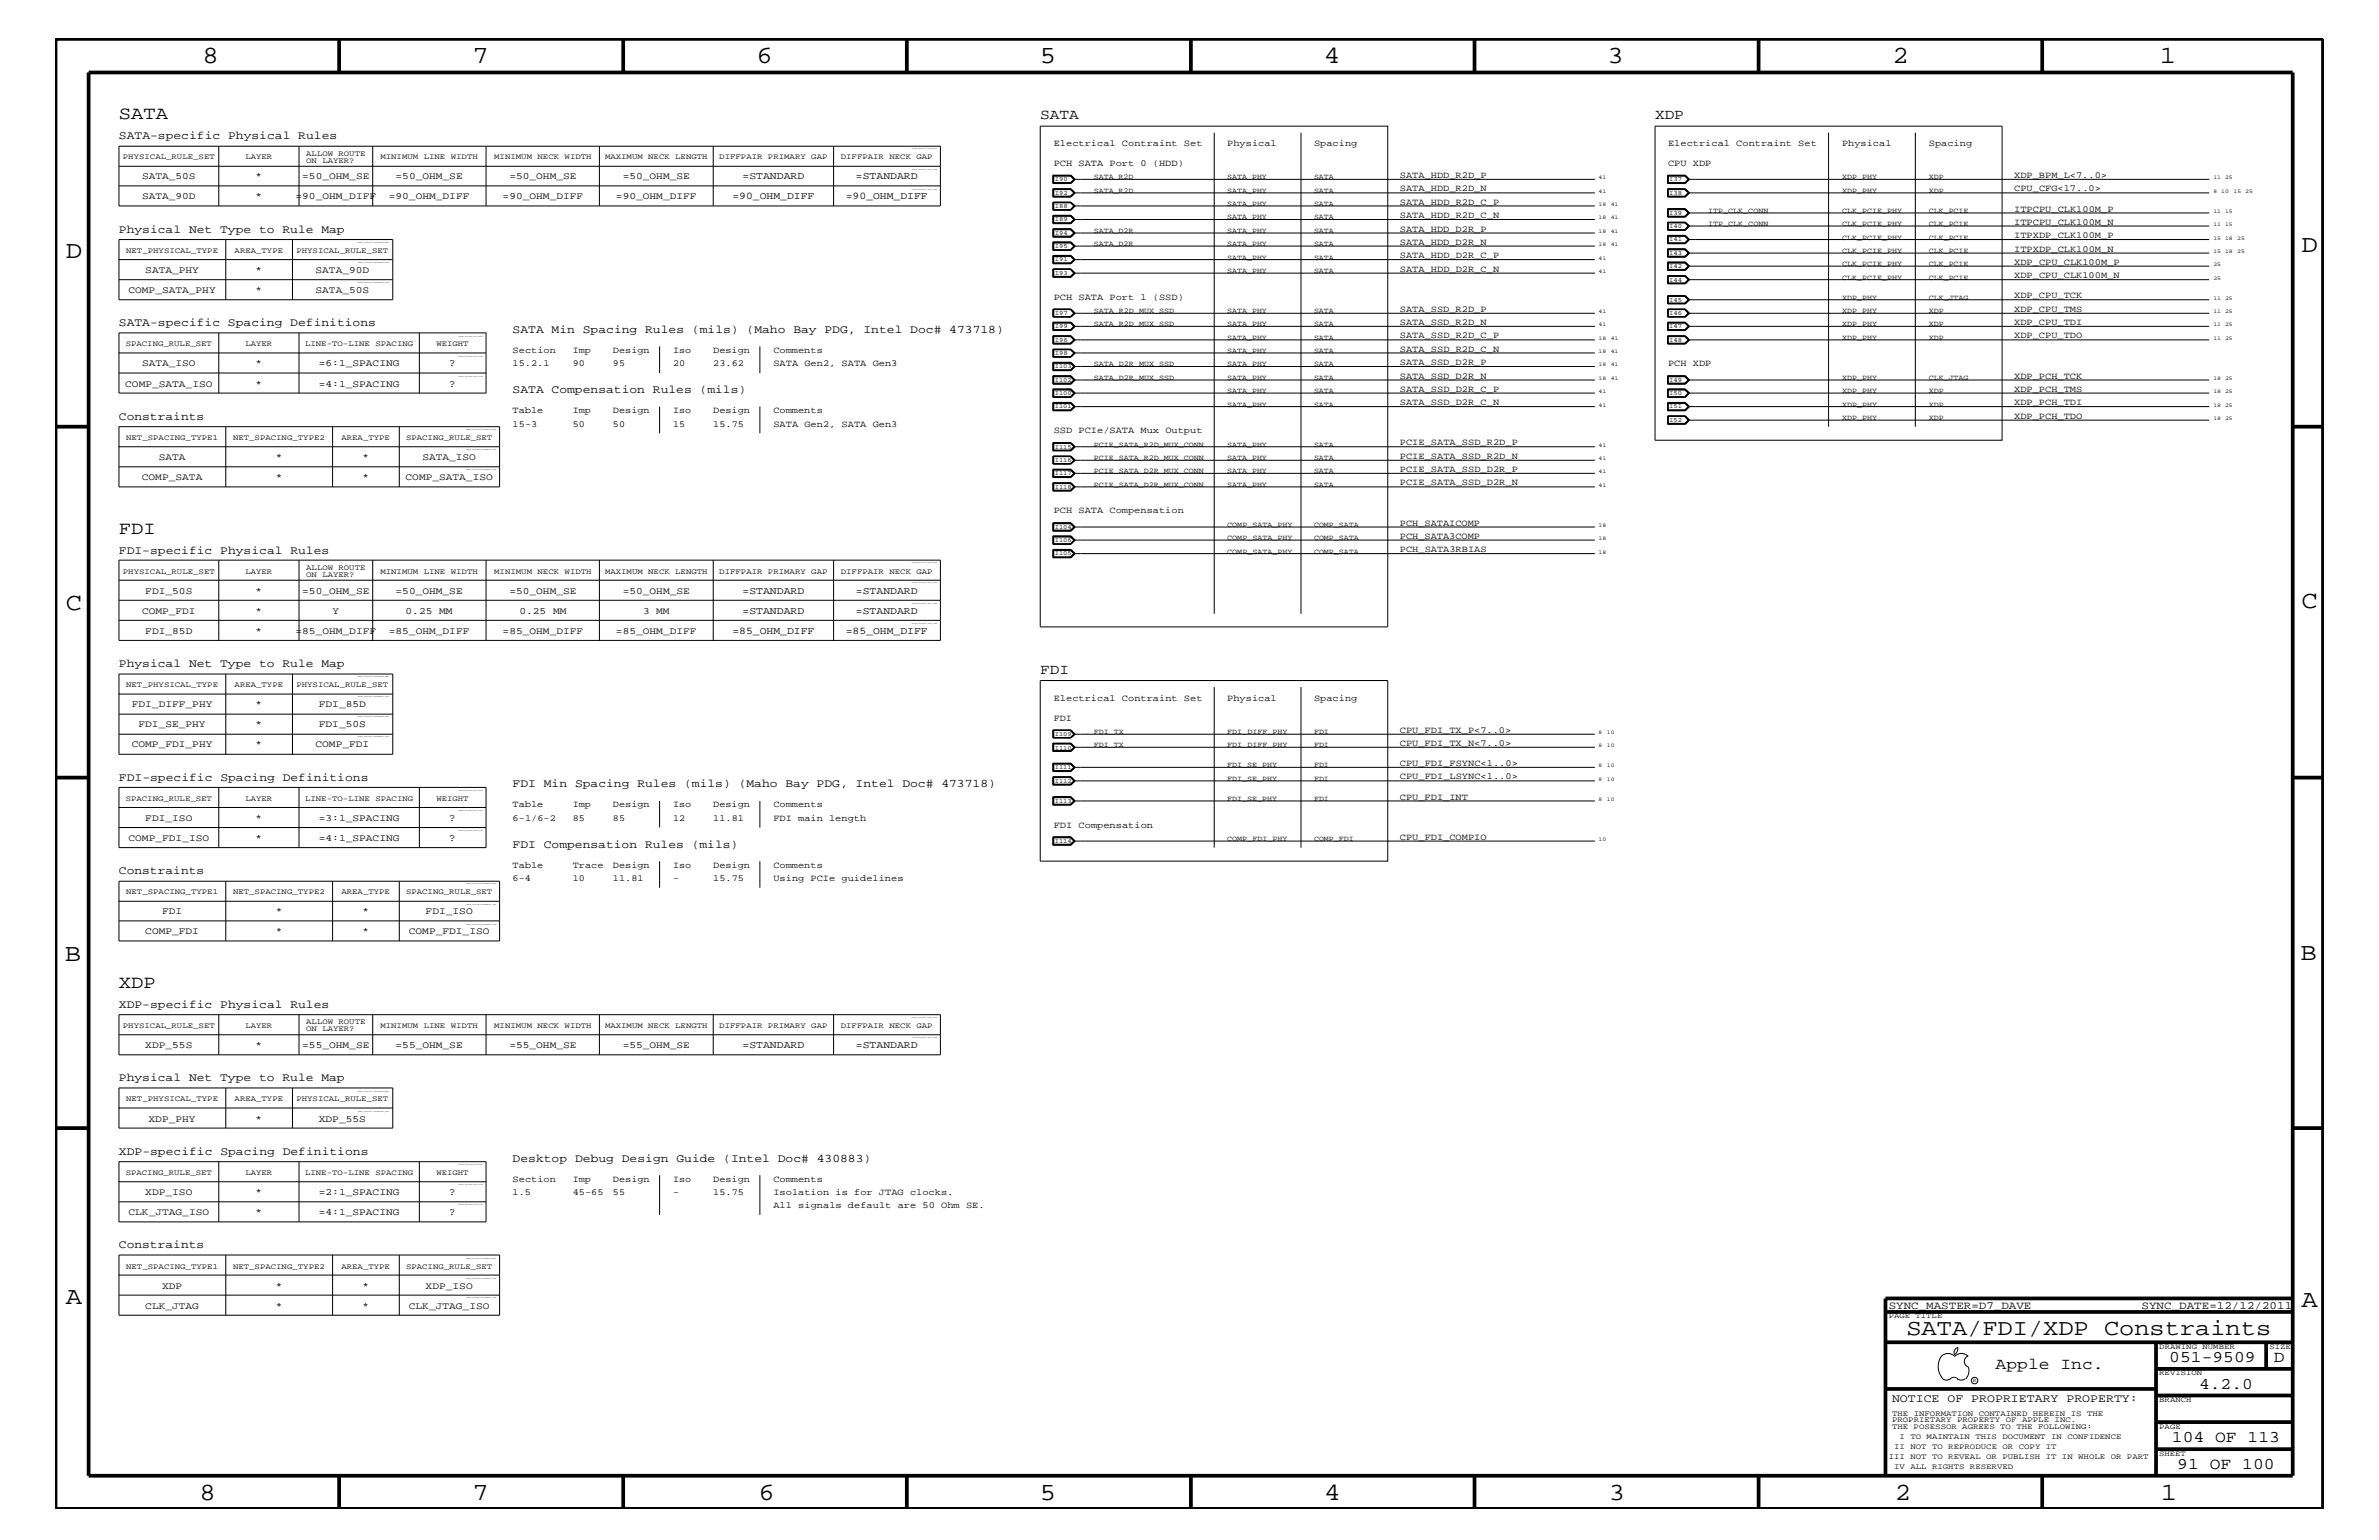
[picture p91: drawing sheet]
<svg xmlns="http://www.w3.org/2000/svg" width="432mm" height="279mm" viewBox="0 0 432 279" stroke-linecap="round" stroke-linejoin="round" font-family="sans-serif">
<defs><g id="words">
<g font-size="4.5">
<text x="36.7" y="11.5">8</text>
<text x="85.8" y="11.5">7</text>
<text x="137.3" y="11.5">6</text>
<text x="188.7" y="11.5">5</text>
<text x="240.3" y="11.5">4</text>
<text x="291.8" y="11.5">3</text>
<text x="343.5" y="11.5">2</text>
<text x="392" y="11.5">1</text>
<text x="11.9" y="46.8">D</text>
<text x="417.7" y="45.7">D</text>
<text x="11.9" y="110.6">C</text>
<text x="417.7" y="110.3">C</text>
<text x="11.8" y="174.3">B</text>
<text x="417.6" y="174.2">B</text>
<text x="11.9" y="236.7">A</text>
<text x="417.7" y="237.1">A</text>
<text x="36.2" y="272.1">8</text>
<text x="85.8" y="272.1">7</text>
<text x="137.7" y="272.1">6</text>
<text x="188.7" y="272.1">5</text>
<text x="240.4" y="272.1">4</text>
<text x="292" y="272.1">3</text>
<text x="343.9" y="272.1">2</text>
<text x="392.2" y="272.1">1</text>
</g>
<text font-size="4.1" x="346" y="242.3">SATA/FDI/XDP Constraints</text>
<g font-size="3.3">
<text x="21.6" y="21.6">SATA</text>
<text x="21.6" y="96.8">FDI</text>
<text x="21.6" y="179.3">XDP</text>
</g>
<g font-size="3">
<text x="362.2" y="248.4">Apple Inc.</text>
<text x="393.7" y="247.1">051-9509</text>
<text x="399.2" y="252">4.2.0</text>
<text x="412.7" y="247.1">D</text>
<text x="394.2" y="261.6">104 OF 113</text>
<text x="395.2" y="266.6">91 OF 100</text>
</g>
<g font-size="2.6">
<text x="188.8" y="21.6">SATA</text>
<text x="300.4" y="21.6">XDP</text>
<text x="188.8" y="122.3">FDI</text>
</g>
<g font-size="2.1">
<text x="21.6" y="25.3">SATA-specific Physical Rules</text>
<text x="21.6" y="42.3">Physical Net Type to Rule Map</text>
<text x="21.6" y="59.2">SATA-specific Spacing Definitions</text>
<text x="93" y="60.4">SATA Min Spacing Rules (mils) (Maho Bay PDG, Intel Doc# 473718)</text>
<text x="93" y="71.3">SATA Compensation Rules (mils)</text>
<text x="21.6" y="76.2">Constraints</text>
<text x="21.6" y="100.4">FDI-specific Physical Rules</text>
<text x="21.6" y="121">Physical Net Type to Rule Map</text>
<text x="21.6" y="141.7">FDI-specific Spacing Definitions</text>
<text x="93" y="142.9">FDI Min Spacing Rules (mils) (Maho Bay PDG, Intel Doc# 473718)</text>
<text x="93" y="153.8">FDI Compensation Rules (mils)</text>
<text x="21.6" y="158.6">Constraints</text>
<text x="21.6" y="182.9">XDP-specific Physical Rules</text>
<text x="21.6" y="196.2">Physical Net Type to Rule Map</text>
<text x="21.6" y="209.6">XDP-specific Spacing Definitions</text>
<text x="93" y="210.8">Desktop Debug Design Guide (Intel Doc# 430883)</text>
<text x="21.6" y="226.5">Constraints</text>
<text x="343.4" y="254.4">NOTICE OF PROPRIETARY PROPERTY:</text>
</g>
<g font-size="2">
<text x="342.8" y="237.4">SYNC_MASTER=D7_DAVE</text>
<text x="388.7" y="237.4">SYNC_DATE=12/12/2011</text>
</g>
<g font-size="1.9">
<text x="134.8" y="32.5">=STANDARD</text>
<text x="155.4" y="32.5">=STANDARD</text>
<text x="132.9" y="36.2">=90_OHM_DIFF</text>
<text x="153.5" y="36.2">=90_OHM_DIFF</text>
<text x="81.5" y="66.5">?</text>
<text x="81.5" y="70.1">?</text>
<text x="134.8" y="107.7">=STANDARD</text>
<text x="155.4" y="107.7">=STANDARD</text>
<text x="134.8" y="111.4">=STANDARD</text>
<text x="155.4" y="111.4">=STANDARD</text>
<text x="132.9" y="115">=85_OHM_DIFF</text>
<text x="153.5" y="115">=85_OHM_DIFF</text>
<text x="81.5" y="149">?</text>
<text x="81.5" y="152.6">?</text>
<text x="134.8" y="190.2">=STANDARD</text>
<text x="155.4" y="190.2">=STANDARD</text>
<text x="81.5" y="220.4">?</text>
<text x="81.5" y="216.9">?</text>
</g>
<g font-size="1.8">
<text x="25.8" y="32.5">SATA_50S</text>
<text x="46.4" y="32.5">*</text>
<text x="54.9" y="32.5">=50_OHM_SE</text>
<text x="71.8" y="32.5">=50_OHM_SE</text>
<text x="92.5" y="32.5">=50_OHM_SE</text>
<text x="113" y="32.5">=50_OHM_SE</text>
<text x="25.8" y="36.2">SATA_90D</text>
<text x="46.4" y="36.2">*</text>
<text x="53.6" y="36.2">=90_OHM_DIFF</text>
<text x="70.6" y="36.2">=90_OHM_DIFF</text>
<text x="91.2" y="36.2">=90_OHM_DIFF</text>
<text x="111.8" y="36.2">=90_OHM_DIFF</text>
<text x="23.3" y="53.2">COMP_SATA_PHY</text>
<text x="26.4" y="49.6">SATA_PHY</text>
<text x="46.4" y="53.2">*</text>
<text x="46.4" y="49.6">*</text>
<text x="57.3" y="53.2">SATA_50S</text>
<text x="57.3" y="49.6">SATA_90D</text>
<text x="22.7" y="70.1">COMP_SATA_ISO</text>
<text x="25.8" y="66.5">SATA_ISO</text>
<text x="46.4" y="66.5">*</text>
<text x="46.4" y="70.1">*</text>
<text x="57.9" y="66.5">=6:1_SPACING</text>
<text x="57.9" y="70.1">=4:1_SPACING</text>
<text x="28.8" y="83.5">SATA</text>
<text x="50" y="83.5">*</text>
<text x="65.8" y="83.5">*</text>
<text x="76.7" y="83.5">SATA_ISO</text>
<text x="25.7" y="87.1">COMP_SATA</text>
<text x="50" y="87.1">*</text>
<text x="65.8" y="87.1">*</text>
<text x="73.6" y="87.1">COMP_SATA_ISO</text>
<text x="26.4" y="107.7">FDI_50S</text>
<text x="46.4" y="107.7">*</text>
<text x="54.9" y="107.7">=50_OHM_SE</text>
<text x="71.8" y="107.7">=50_OHM_SE</text>
<text x="92.5" y="107.7">=50_OHM_SE</text>
<text x="113" y="107.7">=50_OHM_SE</text>
<text x="25.8" y="111.4">COMP_FDI</text>
<text x="46.4" y="111.4">*</text>
<text x="60.4" y="111.4">Y</text>
<text x="73.6" y="111.4">0.25 MM</text>
<text x="94.3" y="111.4">0.25 MM</text>
<text x="116.7" y="111.4">3 MM</text>
<text x="26.4" y="115">FDI_85D</text>
<text x="46.4" y="115">*</text>
<text x="53.6" y="115">=85_OHM_DIFF</text>
<text x="70.6" y="115">=85_OHM_DIFF</text>
<text x="91.2" y="115">=85_OHM_DIFF</text>
<text x="111.8" y="115">=85_OHM_DIFF</text>
<text x="23.9" y="128.3">FDI_DIFF_PHY</text>
<text x="25.1" y="131.9">FDI_SE_PHY</text>
<text x="46.4" y="131.9">*</text>
<text x="46.4" y="128.3">*</text>
<text x="57.9" y="131.9">FDI_50S</text>
<text x="57.9" y="128.3">FDI_85D</text>
<text x="23.9" y="135.6">COMP_FDI_PHY</text>
<text x="46.4" y="135.6">*</text>
<text x="57.3" y="135.6">COMP_FDI</text>
<text x="26.4" y="149">FDI_ISO</text>
<text x="46.4" y="149">*</text>
<text x="57.9" y="149">=3:1_SPACING</text>
<text x="23.3" y="152.6">COMP_FDI_ISO</text>
<text x="46.4" y="152.6">*</text>
<text x="57.9" y="152.6">=4:1_SPACING</text>
<text x="29.4" y="165.9">FDI</text>
<text x="50" y="165.9">*</text>
<text x="65.8" y="165.9">*</text>
<text x="77.3" y="165.9">FDI_ISO</text>
<text x="26.4" y="169.5">COMP_FDI</text>
<text x="50" y="169.5">*</text>
<text x="65.8" y="169.5">*</text>
<text x="74.2" y="169.5">COMP_FDI_ISO</text>
<text x="26.4" y="190.2">XDP_55S</text>
<text x="46.4" y="190.2">*</text>
<text x="54.9" y="190.2">=55_OHM_SE</text>
<text x="71.8" y="190.2">=55_OHM_SE</text>
<text x="92.5" y="190.2">=55_OHM_SE</text>
<text x="113" y="190.2">=55_OHM_SE</text>
<text x="27" y="203.5">XDP_PHY</text>
<text x="46.4" y="203.5">*</text>
<text x="57.9" y="203.5">XDP_55S</text>
<text x="23.3" y="220.4">CLK_JTAG_ISO</text>
<text x="26.4" y="216.9">XDP_ISO</text>
<text x="46.4" y="220.4">*</text>
<text x="46.4" y="216.9">*</text>
<text x="57.9" y="220.4">=4:1_SPACING</text>
<text x="57.9" y="216.9">=2:1_SPACING</text>
<text x="29.4" y="233.8">XDP</text>
<text x="50" y="233.8">*</text>
<text x="65.8" y="233.8">*</text>
<text x="77.3" y="233.8">XDP_ISO</text>
<text x="26.4" y="237.4">CLK_JTAG</text>
<text x="50" y="237.4">*</text>
<text x="65.8" y="237.4">*</text>
<text x="74.2" y="237.4">CLK_JTAG_ISO</text>
</g>
<g font-size="1.7">
<text x="191.3" y="26.5">Electrical Contraint Set</text>
<text x="222.8" y="26.5">Physical</text>
<text x="238.5" y="26.5">Spacing</text>
<text x="302.8" y="26.5">Electrical Contraint Set</text>
<text x="334.3" y="26.5">Physical</text>
<text x="350.1" y="26.5">Spacing</text>
<text x="191.3" y="30.2">PCH SATA Port 0 (HDD)</text>
<text x="254.1" y="34.7">SATA_HDD_R2D_N</text>
<text x="254.1" y="32.3">SATA_HDD_R2D_P</text>
<text x="302.8" y="30.2">CPU XDP</text>
<text x="365.6" y="32.3">XDP_BPM_L&lt;7..0&gt;</text>
<text x="365.6" y="34.7">CPU_CFG&lt;17..0&gt;</text>
<text x="254.1" y="37.2">SATA_HDD_R2D_C_P</text>
<text x="254.1" y="39.6">SATA_HDD_R2D_C_N</text>
<text x="365.6" y="38.4">ITPCPU_CLK100M_P</text>
<text x="365.6" y="40.8">ITPCPU_CLK100M_N</text>
<text x="254.1" y="46.8">SATA_HDD_D2R_C_P</text>
<text x="254.1" y="44.4">SATA_HDD_D2R_N</text>
<text x="254.1" y="42">SATA_HDD_D2R_P</text>
<text x="365.6" y="45.7">ITPXDP_CLK100M_N</text>
<text x="365.6" y="43.2">ITPXDP_CLK100M_P</text>
<text x="254.1" y="49.3">SATA_HDD_D2R_C_N</text>
<text x="365.6" y="50.5">XDP_CPU_CLK100M_N</text>
<text x="365.6" y="48">XDP_CPU_CLK100M_P</text>
<text x="191.3" y="54.4">PCH SATA Port 1 (SSD)</text>
<text x="254.1" y="59">SATA_SSD_R2D_N</text>
<text x="254.1" y="56.6">SATA_SSD_R2D_P</text>
<text x="365.6" y="59">XDP_CPU_TDI</text>
<text x="365.6" y="56.6">XDP_CPU_TMS</text>
<text x="365.6" y="54.1">XDP_CPU_TCK</text>
<text x="93" y="64">Section</text>
<text x="104" y="64">Imp</text>
<text x="111.3" y="64">Design</text>
<text x="122.2" y="64">Iso</text>
<text x="129.5" y="64">Design</text>
<text x="140.4" y="64">Comments</text>
<text x="254.1" y="61.4">SATA_SSD_R2D_C_P</text>
<text x="254.1" y="63.9">SATA_SSD_R2D_C_N</text>
<text x="365.6" y="61.4">XDP_CPU_TDO</text>
<text x="93" y="66.5">15.2.1</text>
<text x="104" y="66.5">90</text>
<text x="111.3" y="66.5">95</text>
<text x="122.2" y="66.5">20</text>
<text x="129.5" y="66.5">23.62</text>
<text x="140.4" y="66.5">SATA Gen2, SATA Gen3</text>
<text x="254.1" y="71.1">SATA_SSD_D2R_C_P</text>
<text x="254.1" y="66.2">SATA_SSD_D2R_P</text>
<text x="254.1" y="68.7">SATA_SSD_D2R_N</text>
<text x="302.8" y="66.5">PCH XDP</text>
<text x="365.6" y="71.1">XDP_PCH_TMS</text>
<text x="365.6" y="68.7">XDP_PCH_TCK</text>
<text x="93" y="77.4">15-3</text>
<text x="93" y="75">Table</text>
<text x="104" y="77.4">50</text>
<text x="104" y="75">Imp</text>
<text x="111.3" y="75">Design</text>
<text x="111.3" y="77.4">50</text>
<text x="122.2" y="75">Iso</text>
<text x="122.2" y="77.4">15</text>
<text x="129.5" y="75">Design</text>
<text x="129.5" y="77.4">15.75</text>
<text x="140.4" y="77.4">SATA Gen2, SATA Gen3</text>
<text x="140.4" y="75">Comments</text>
<text x="254.1" y="73.5">SATA_SSD_D2R_C_N</text>
<text x="365.6" y="76">XDP_PCH_TDO</text>
<text x="365.6" y="73.5">XDP_PCH_TDI</text>
<text x="191.3" y="78.6">SSD PCIe/SATA Mux Output</text>
<text x="254.1" y="83.3">PCIE_SATA_SSD_R2D_N</text>
<text x="254.1" y="80.8">PCIE_SATA_SSD_R2D_P</text>
<text x="254.1" y="85.6">PCIE_SATA_SSD_D2R_P</text>
<text x="254.1" y="88.1">PCIE_SATA_SSD_D2R_N</text>
<text x="191.3" y="93.2">PCH SATA Compensation</text>
<text x="254.1" y="95.4">PCH_SATAICOMP</text>
<text x="254.1" y="97.7">PCH_SATA3COMP</text>
<text x="254.1" y="100.2">PCH_SATA3RBIAS</text>
<text x="191.3" y="127.1">Electrical Contraint Set</text>
<text x="191.3" y="130.8">FDI</text>
<text x="222.8" y="127.1">Physical</text>
<text x="238.5" y="127.1">Spacing</text>
<text x="254.1" y="133">CPU_FDI_TX_P&lt;7..0&gt;</text>
<text x="254.1" y="135.3">CPU_FDI_TX_N&lt;7..0&gt;</text>
<text x="254.1" y="141.4">CPU_FDI_LSYNC&lt;1..0&gt;</text>
<text x="254.1" y="139">CPU_FDI_FSYNC&lt;1..0&gt;</text>
<text x="93" y="146.5">Table</text>
<text x="93" y="149">6-1/6-2</text>
<text x="104" y="146.5">Imp</text>
<text x="104" y="149">85</text>
<text x="111.3" y="146.5">Design</text>
<text x="111.3" y="149">85</text>
<text x="122.2" y="149">12</text>
<text x="122.2" y="146.5">Iso</text>
<text x="129.5" y="146.5">Design</text>
<text x="129.5" y="149">11.81</text>
<text x="140.4" y="149">FDI main length</text>
<text x="140.4" y="146.5">Comments</text>
<text x="254.1" y="145.1">CPU_FDI_INT</text>
<text x="191.3" y="150.1">FDI Compensation</text>
<text x="254.1" y="152.3">CPU_FDI_COMPIO</text>
<text x="93" y="159.9">6-4</text>
<text x="93" y="157.4">Table</text>
<text x="104" y="159.9">10</text>
<text x="104" y="157.4">Trace</text>
<text x="111.3" y="157.4">Design</text>
<text x="111.3" y="159.9">11.81</text>
<text x="122.2" y="159.9">-</text>
<text x="122.2" y="157.4">Iso</text>
<text x="129.5" y="157.4">Design</text>
<text x="129.5" y="159.9">15.75</text>
<text x="140.4" y="159.9">Using PCIe guidelines</text>
<text x="140.4" y="157.4">Comments</text>
<text x="93" y="214.4">Section</text>
<text x="104" y="214.4">Imp</text>
<text x="111.3" y="214.4">Design</text>
<text x="122.2" y="214.4">Iso</text>
<text x="129.5" y="214.4">Design</text>
<text x="140.4" y="214.4">Comments</text>
<text x="93" y="216.9">1.5</text>
<text x="104" y="216.9">45-65</text>
<text x="111.3" y="216.9">55</text>
<text x="122.2" y="216.9">-</text>
<text x="129.5" y="216.9">15.75</text>
<text x="140.4" y="216.9">Isolation is for JTAG clocks.</text>
<text x="140.4" y="219.2">All signals default are 50 Ohm SE.</text>
</g>
<g font-size="1.4">
<text x="22.3" y="28.9">PHYSICAL_RULE_SET</text>
<text x="44.6" y="28.9">LAYER</text>
<text x="55.6" y="28.3">ALLOW ROUTE</text>
<text x="55.6" y="29.5">ON LAYER?</text>
<text x="69" y="28.9">MINIMUM LINE WIDTH</text>
<text x="89.7" y="28.9">MINIMUM NECK WIDTH</text>
<text x="109.8" y="28.9">MAXIMUM NECK LENGTH</text>
<text x="130.6" y="28.9">DIFFPAIR PRIMARY GAP</text>
<text x="152.6" y="28.9">DIFFPAIR NECK GAP</text>
<text x="198.5" y="35">SATA_R2D</text>
<text x="198.5" y="32.5">SATA_R2D</text>
<text x="222.8" y="35">SATA_PHY</text>
<text x="222.8" y="32.5">SATA_PHY</text>
<text x="238.5" y="35">SATA</text>
<text x="238.5" y="32.5">SATA</text>
<text x="334.3" y="35">XDP_PHY</text>
<text x="334.3" y="32.5">XDP_PHY</text>
<text x="350.1" y="35">XDP</text>
<text x="350.1" y="32.5">XDP</text>
<text x="222.8" y="37.4">SATA_PHY</text>
<text x="222.8" y="39.8">SATA_PHY</text>
<text x="238.5" y="37.4">SATA</text>
<text x="238.5" y="39.8">SATA</text>
<text x="310" y="38.6">ITP_CLK_CONN</text>
<text x="310" y="41">ITP_CLK_CONN</text>
<text x="334.3" y="38.6">CLK_PCIE_PHY</text>
<text x="334.3" y="41">CLK_PCIE_PHY</text>
<text x="350.1" y="38.6">CLK_PCIE</text>
<text x="350.1" y="41">CLK_PCIE</text>
<text x="22.9" y="45.9">NET_PHYSICAL_TYPE</text>
<text x="42.6" y="45.9">AREA_TYPE</text>
<text x="53.8" y="45.9">PHYSICAL_RULE_SET</text>
<text x="198.5" y="44.6">SATA_D2R</text>
<text x="198.5" y="42.3">SATA_D2R</text>
<text x="222.8" y="44.6">SATA_PHY</text>
<text x="222.8" y="47.1">SATA_PHY</text>
<text x="222.8" y="42.3">SATA_PHY</text>
<text x="238.5" y="44.6">SATA</text>
<text x="238.5" y="47.1">SATA</text>
<text x="238.5" y="42.3">SATA</text>
<text x="334.3" y="45.9">CLK_PCIE_PHY</text>
<text x="334.3" y="43.5">CLK_PCIE_PHY</text>
<text x="350.1" y="45.9">CLK_PCIE</text>
<text x="350.1" y="43.5">CLK_PCIE</text>
<text x="222.8" y="49.6">SATA_PHY</text>
<text x="238.5" y="49.6">SATA</text>
<text x="334.3" y="50.7">CLK_PCIE_PHY</text>
<text x="334.3" y="48.3">CLK_PCIE_PHY</text>
<text x="350.1" y="50.7">CLK_PCIE</text>
<text x="350.1" y="48.3">CLK_PCIE</text>
<text x="198.5" y="59.2">SATA_R2D_MUX_SSD</text>
<text x="198.5" y="56.8">SATA_R2D_MUX_SSD</text>
<text x="222.8" y="59.2">SATA_PHY</text>
<text x="222.8" y="56.8">SATA_PHY</text>
<text x="238.5" y="59.2">SATA</text>
<text x="238.5" y="56.8">SATA</text>
<text x="334.3" y="59.2">XDP_PHY</text>
<text x="334.3" y="56.8">XDP_PHY</text>
<text x="334.3" y="54.4">XDP_PHY</text>
<text x="350.1" y="54.4">CLK_JTAG</text>
<text x="350.1" y="59.2">XDP</text>
<text x="350.1" y="56.8">XDP</text>
<text x="22.8" y="62.9">SPACING_RULE_SET</text>
<text x="44.6" y="62.9">LAYER</text>
<text x="55.4" y="62.9">LINE-TO-LINE SPACING</text>
<text x="79.2" y="62.9">WEIGHT</text>
<text x="222.8" y="61.7">SATA_PHY</text>
<text x="222.8" y="64">SATA_PHY</text>
<text x="238.5" y="61.7">SATA</text>
<text x="238.5" y="64">SATA</text>
<text x="334.3" y="61.7">XDP_PHY</text>
<text x="350.1" y="61.7">XDP</text>
<text x="198.5" y="66.5">SATA_D2R_MUX_SSD</text>
<text x="198.5" y="68.9">SATA_D2R_MUX_SSD</text>
<text x="222.8" y="66.5">SATA_PHY</text>
<text x="222.8" y="71.3">SATA_PHY</text>
<text x="222.8" y="68.9">SATA_PHY</text>
<text x="238.5" y="66.5">SATA</text>
<text x="238.5" y="71.3">SATA</text>
<text x="238.5" y="68.9">SATA</text>
<text x="334.3" y="71.3">XDP_PHY</text>
<text x="334.3" y="68.9">XDP_PHY</text>
<text x="350.1" y="68.9">CLK_JTAG</text>
<text x="350.1" y="71.3">XDP</text>
<text x="222.8" y="73.8">SATA_PHY</text>
<text x="238.5" y="73.8">SATA</text>
<text x="334.3" y="76.2">XDP_PHY</text>
<text x="334.3" y="73.8">XDP_PHY</text>
<text x="350.1" y="76.2">XDP</text>
<text x="350.1" y="73.8">XDP</text>
<text x="22.9" y="79.9">NET_SPACING_TYPE1</text>
<text x="42.3" y="79.9">NET_SPACING_TYPE2</text>
<text x="62" y="79.9">AREA_TYPE</text>
<text x="73.7" y="79.9">SPACING_RULE_SET</text>
<text x="198.5" y="83.5">PCIE_SATA_R2D_MUX_CONN</text>
<text x="198.5" y="81.1">PCIE_SATA_R2D_MUX_CONN</text>
<text x="222.8" y="83.5">SATA_PHY</text>
<text x="222.8" y="81.1">SATA_PHY</text>
<text x="238.5" y="83.5">SATA</text>
<text x="238.5" y="81.1">SATA</text>
<text x="198.5" y="85.9">PCIE_SATA_D2R_MUX_CONN</text>
<text x="198.5" y="88.3">PCIE_SATA_D2R_MUX_CONN</text>
<text x="222.8" y="85.9">SATA_PHY</text>
<text x="222.8" y="88.3">SATA_PHY</text>
<text x="238.5" y="85.9">SATA</text>
<text x="238.5" y="88.3">SATA</text>
<text x="222.8" y="95.6">COMP_SATA_PHY</text>
<text x="238.5" y="95.6">COMP_SATA</text>
<text x="222.8" y="100.4">COMP_SATA_PHY</text>
<text x="222.8" y="98">COMP_SATA_PHY</text>
<text x="238.5" y="100.4">COMP_SATA</text>
<text x="238.5" y="98">COMP_SATA</text>
<text x="22.3" y="104.1">PHYSICAL_RULE_SET</text>
<text x="44.6" y="104.1">LAYER</text>
<text x="55.6" y="103.5">ALLOW ROUTE</text>
<text x="55.6" y="104.7">ON LAYER?</text>
<text x="69" y="104.1">MINIMUM LINE WIDTH</text>
<text x="89.7" y="104.1">MINIMUM NECK WIDTH</text>
<text x="109.8" y="104.1">MAXIMUM NECK LENGTH</text>
<text x="130.6" y="104.1">DIFFPAIR PRIMARY GAP</text>
<text x="152.6" y="104.1">DIFFPAIR NECK GAP</text>
<text x="22.9" y="124.7">NET_PHYSICAL_TYPE</text>
<text x="42.6" y="124.7">AREA_TYPE</text>
<text x="53.8" y="124.7">PHYSICAL_RULE_SET</text>
<text x="198.5" y="133.2">FDI_TX</text>
<text x="198.5" y="135.6">FDI_TX</text>
<text x="222.8" y="133.2">FDI_DIFF_PHY</text>
<text x="222.8" y="135.6">FDI_DIFF_PHY</text>
<text x="238.5" y="133.2">FDI</text>
<text x="238.5" y="135.6">FDI</text>
<text x="222.8" y="141.7">FDI_SE_PHY</text>
<text x="222.8" y="139.2">FDI_SE_PHY</text>
<text x="238.5" y="141.7">FDI</text>
<text x="238.5" y="139.2">FDI</text>
<text x="22.8" y="145.3">SPACING_RULE_SET</text>
<text x="44.6" y="145.3">LAYER</text>
<text x="55.4" y="145.3">LINE-TO-LINE SPACING</text>
<text x="79.2" y="145.3">WEIGHT</text>
<text x="222.8" y="145.3">FDI_SE_PHY</text>
<text x="238.5" y="145.3">FDI</text>
<text x="222.8" y="152.6">COMP_FDI_PHY</text>
<text x="238.5" y="152.6">COMP_FDI</text>
<text x="22.9" y="162.2">NET_SPACING_TYPE1</text>
<text x="42.3" y="162.2">NET_SPACING_TYPE2</text>
<text x="62" y="162.2">AREA_TYPE</text>
<text x="73.7" y="162.2">SPACING_RULE_SET</text>
<text x="55.6" y="185.9">ALLOW ROUTE</text>
<text x="22.3" y="186.5">PHYSICAL_RULE_SET</text>
<text x="44.6" y="186.5">LAYER</text>
<text x="55.6" y="187.1">ON LAYER?</text>
<text x="69" y="186.5">MINIMUM LINE WIDTH</text>
<text x="89.7" y="186.5">MINIMUM NECK WIDTH</text>
<text x="109.8" y="186.5">MAXIMUM NECK LENGTH</text>
<text x="130.6" y="186.5">DIFFPAIR PRIMARY GAP</text>
<text x="152.6" y="186.5">DIFFPAIR NECK GAP</text>
<text x="22.9" y="199.8">NET_PHYSICAL_TYPE</text>
<text x="42.6" y="199.8">AREA_TYPE</text>
<text x="53.8" y="199.8">PHYSICAL_RULE_SET</text>
<text x="22.8" y="213.2">SPACING_RULE_SET</text>
<text x="44.6" y="213.2">LAYER</text>
<text x="55.4" y="213.2">LINE-TO-LINE SPACING</text>
<text x="79.2" y="213.2">WEIGHT</text>
<text x="22.9" y="230.2">NET_SPACING_TYPE1</text>
<text x="42.3" y="230.2">NET_SPACING_TYPE2</text>
<text x="62" y="230.2">AREA_TYPE</text>
<text x="73.7" y="230.2">SPACING_RULE_SET</text>
<text x="342.8" y="239.2">PAGE TITLE</text>
<text x="391.9" y="244.7">DRAWING NUMBER</text>
<text x="411.9" y="244.7">SIZE</text>
<text x="391.9" y="249.5">REVISION</text>
<text x="343.4" y="256.8">THE INFORMATION CONTAINED HEREIN IS THE</text>
<text x="391.9" y="254.4">BRANCH</text>
<text x="343.4" y="259.3">THE POSESSOR AGREES TO THE FOLLOWING:</text>
<text x="343.4" y="258">PROPRIETARY PROPERTY OF APPLE INC.</text>
<text x="343.8" y="262.9">II NOT TO REPRODUCE OR COPY IT</text>
<text x="344.8" y="261.1">I TO MAINTAIN THIS DOCUMENT IN CONFIDENCE</text>
<text x="391.9" y="259.3">PAGE</text>
<text x="342.8" y="264.7">III NOT TO REVEAL OR PUBLISH IT IN WHOLE OR PART</text>
<text x="343.8" y="266.6">IV ALL RIGHTS RESERVED</text>
<text x="391.9" y="264.1">SHEET</text>
</g>
<g font-size="1.2">
<text x="191.4" y="32.9">I90</text>
<text x="191.4" y="35.3">I92</text>
<text x="302.9" y="32.9">I37</text>
<text x="302.9" y="35.3">I38</text>
<text x="191.4" y="37.8">I88</text>
<text x="191.4" y="40.2">I89</text>
<text x="302.9" y="39">I39</text>
<text x="302.9" y="41.4">I40</text>
<text x="191.4" y="47.4">I91</text>
<text x="191.4" y="42.6">I94</text>
<text x="191.4" y="45.1">I95</text>
<text x="302.9" y="43.8">I41</text>
<text x="302.9" y="46.3">I43</text>
<text x="191.4" y="49.9">I93</text>
<text x="302.9" y="48.7">I42</text>
<text x="302.9" y="51.1">I44</text>
<text x="191.4" y="57.2">I97</text>
<text x="191.4" y="59.5">I99</text>
<text x="302.9" y="54.7">I45</text>
<text x="302.9" y="57.2">I46</text>
<text x="302.9" y="59.5">I47</text>
<text x="191.4" y="62">I96</text>
<text x="191.4" y="64.5">I98</text>
<text x="302.9" y="62">I48</text>
<text x="191.4" y="71.7">I100</text>
<text x="191.4" y="69.3">I102</text>
<text x="191.4" y="66.8">I103</text>
<text x="302.9" y="69.3">I49</text>
<text x="302.9" y="71.7">I50</text>
<text x="191.4" y="74.1">I101</text>
<text x="302.9" y="74.1">I51</text>
<text x="302.9" y="76.6">I52</text>
<text x="191.4" y="81.4">I115</text>
<text x="191.4" y="83.8">I116</text>
<text x="191.4" y="86.2">I117</text>
<text x="191.4" y="88.7">I118</text>
<text x="191.4" y="96">I104</text>
<text x="191.4" y="100.8">I105</text>
<text x="191.4" y="98.4">I106</text>
<text x="191.4" y="133.5">I109</text>
<text x="191.4" y="136">I110</text>
<text x="191.4" y="139.6">I111</text>
<text x="191.4" y="142">I112</text>
<text x="191.4" y="145.7">I113</text>
<text x="191.4" y="152.9">I114</text>
</g>
<g font-size="1">
<text x="290.2" y="35">41</text>
<text x="290.2" y="32.5">41</text>
<text x="401.7" y="32.5">11 25</text>
<text x="401.7" y="35">8</text>
<text x="403.2" y="35">10</text>
<text x="405.4" y="35">15 25</text>
<text x="290.2" y="39.8">18</text>
<text x="290.2" y="37.4">18</text>
<text x="292.4" y="39.8">41</text>
<text x="292.4" y="37.4">41</text>
<text x="401.7" y="38.6">11 15</text>
<text x="401.7" y="41">11 15</text>
<text x="290.2" y="47.1">41</text>
<text x="290.2" y="42.3">18</text>
<text x="290.2" y="44.6">18</text>
<text x="292.4" y="42.3">41</text>
<text x="292.4" y="44.6">41</text>
<text x="401.7" y="45.9">15 18</text>
<text x="401.7" y="43.5">15 18</text>
<text x="406.1" y="45.9">25</text>
<text x="406.1" y="43.5">25</text>
<text x="290.2" y="49.6">41</text>
<text x="401.7" y="50.7">25</text>
<text x="401.7" y="48.3">25</text>
<text x="290.2" y="56.8">41</text>
<text x="290.2" y="59.2">41</text>
<text x="401.7" y="59.2">11 25</text>
<text x="401.7" y="56.8">11 25</text>
<text x="401.7" y="54.4">11 25</text>
<text x="290.2" y="64">18</text>
<text x="290.2" y="61.7">18</text>
<text x="292.4" y="64">41</text>
<text x="292.4" y="61.7">41</text>
<text x="401.7" y="61.7">11 25</text>
<text x="290.2" y="71.3">41</text>
<text x="290.2" y="68.9">18</text>
<text x="290.2" y="66.5">18</text>
<text x="292.4" y="68.9">41</text>
<text x="292.4" y="66.5">41</text>
<text x="401.7" y="71.3">18 25</text>
<text x="401.7" y="68.9">18 25</text>
<text x="290.2" y="73.8">41</text>
<text x="401.7" y="76.2">18 25</text>
<text x="401.7" y="73.8">18 25</text>
<text x="290.2" y="83.5">41</text>
<text x="290.2" y="81.1">41</text>
<text x="290.2" y="85.9">41</text>
<text x="290.2" y="88.3">41</text>
<text x="290.2" y="95.6">18</text>
<text x="290.2" y="100.4">18</text>
<text x="290.2" y="98">18</text>
<text x="290.2" y="133.2">8</text>
<text x="290.2" y="135.6">8</text>
<text x="291.7" y="133.2">10</text>
<text x="291.7" y="135.6">10</text>
<text x="290.2" y="141.7">8</text>
<text x="290.2" y="139.2">8</text>
<text x="291.7" y="141.7">10</text>
<text x="291.7" y="139.2">10</text>
<text x="290.2" y="145.3">8</text>
<text x="291.7" y="145.3">10</text>
<text x="290.2" y="152.6">10</text>
<text x="358.1" y="250.7">R</text>
</g>
<g font-size=".3">
<text x="165.5" y="27.1">TABLE_PHYSICAL_RULE_HEAD</text>
<text x="165.5" y="34.4">TABLE_PHYSICAL_RULE_ITEM</text>
<text x="165.5" y="30.8">TABLE_PHYSICAL_RULE_ITEM</text>
<text x="64.9" y="44.1">TABLE_PHYSICAL_ASSIGNMENT_HEAD</text>
<text x="64.9" y="47.7">TABLE_PHYSICAL_ASSIGNMENT_ITEM</text>
<text x="64.9" y="51.3">TABLE_PHYSICAL_ASSIGNMENT_ITEM</text>
<text x="83.2" y="61.1">TABLE_SPACING_RULE_HEAD</text>
<text x="83.2" y="64.7">TABLE_SPACING_RULE_ITEM</text>
<text x="83.2" y="68.4">TABLE_SPACING_RULE_ITEM</text>
<text x="84.6" y="78">TABLE_SPACING_ASSIGNMENT_HEAD</text>
<text x="84.6" y="81.6">TABLE_SPACING_ASSIGNMENT_ITEM</text>
<text x="84.6" y="85.3">TABLE_SPACING_ASSIGNMENT_ITEM</text>
<text x="165.5" y="105.9">TABLE_PHYSICAL_RULE_ITEM</text>
<text x="165.5" y="102.2">TABLE_PHYSICAL_RULE_HEAD</text>
<text x="165.5" y="109.5">TABLE_PHYSICAL_RULE_ITEM</text>
<text x="165.5" y="113.1">TABLE_PHYSICAL_RULE_ITEM</text>
<text x="64.9" y="122.9">TABLE_PHYSICAL_ASSIGNMENT_HEAD</text>
<text x="64.9" y="130.2">TABLE_PHYSICAL_ASSIGNMENT_ITEM</text>
<text x="64.9" y="126.5">TABLE_PHYSICAL_ASSIGNMENT_ITEM</text>
<text x="64.9" y="133.8">TABLE_PHYSICAL_ASSIGNMENT_ITEM</text>
<text x="83.2" y="143.5">TABLE_SPACING_RULE_HEAD</text>
<text x="83.2" y="147.1">TABLE_SPACING_RULE_ITEM</text>
<text x="83.2" y="150.7">TABLE_SPACING_RULE_ITEM</text>
<text x="84.6" y="160.5">TABLE_SPACING_ASSIGNMENT_HEAD</text>
<text x="84.6" y="164.1">TABLE_SPACING_ASSIGNMENT_ITEM</text>
<text x="84.6" y="167.8">TABLE_SPACING_ASSIGNMENT_ITEM</text>
<text x="165.5" y="184.7">TABLE_PHYSICAL_RULE_HEAD</text>
<text x="165.5" y="188.3">TABLE_PHYSICAL_RULE_ITEM</text>
<text x="64.9" y="201.7">TABLE_PHYSICAL_ASSIGNMENT_ITEM</text>
<text x="64.9" y="198.1">TABLE_PHYSICAL_ASSIGNMENT_HEAD</text>
<text x="83.2" y="215">TABLE_SPACING_RULE_ITEM</text>
<text x="83.2" y="211.4">TABLE_SPACING_RULE_HEAD</text>
<text x="83.2" y="218.6">TABLE_SPACING_RULE_ITEM</text>
<text x="84.6" y="232">TABLE_SPACING_ASSIGNMENT_ITEM</text>
<text x="84.6" y="228.4">TABLE_SPACING_ASSIGNMENT_HEAD</text>
<text x="84.6" y="235.6">TABLE_SPACING_ASSIGNMENT_ITEM</text>
</g>
</g></defs>
<g fill="none" stroke="#000" stroke-width=".18">
<path d="M21.6 26.5h149.1v10.9h-149.1zM21.6 33.7h149.1M21.6 30.2h149.1M39.7 26.5v10.9M54.3 26.5v10.9M67.6 26.5v10.9M88.2 26.5v10.9M108.8 26.5v10.9M129.5 26.5v10.9M151.3 26.5v10.9M188.8 22.9h63.1v90.8h-63.1zM191.1 31.8h3.3l.8 .7-.8 .8h-3.3z"/>
<path d="M191.1 34.2h3.3l.8 .8-.8 .8h-3.3zM191.1 36.7h3.3l.8 .7-.8 .7h-3.3zM191.1 39.1h3.3l.8 .7-.8 .8h-3.3zM191.2 36.7v1.4M191.2 38h3.1M191.2 36.8h3.1M191.3 31.9h3l.6 .6-.6 .6h-3zM191.3 34.4h3l.6 .6-.6 .6h-3zM191.3 36.8v1.2M191.3 39.2h3l.6 .6-.6 .6h-3zM194.3 31.9h-3.1v1.3h3.1M194.3 34.3h-3.1v1.4h3.1"/>
<path d="M194.3 39.1h-3.1v1.4h3.1M194.3 36.8l.7 .6-.7 .6M194.3 36.7l.8 .7-.8 .7M194.3 36.8l.6 .6M194.3 39.1l.7 .7-.7 .7M194.3 39.1l.8 .7-.8 .7M194.3 31.9l.7 .6-.7 .7M194.3 31.9l.8 .6-.8 .7M194.3 34.3l.7 .7-.7 .7M194.3 34.3l.8 .7-.8 .7M194.9 32.5h94.6M194.9 35h94.6"/>
<path d="M194.9 37.4l-.6 .6M194.9 37.4h94.6M194.9 39.8h94.6M220.4 24.1v87.3M236.1 24.1v87.3M300.4 22.9h63v57h-63zM302.7 31.8h3.2l.8 .7-.8 .8h-3.2zM302.7 34.2h3.2l.8 .8-.8 .8h-3.2zM302.7 37.9h3.2l.8 .7-.8 .8h-3.2zM302.7 31.9h3.2l.7 .6-.7 .7h-3.2M302.7 34.3h3.2l.7 .7-.7 .7h-3.2M302.8 31.9v1.3"/>
<path d="M302.8 34.3v1.4M302.8 39.3v-1.3h3l.7 .6-.7 .7M302.8 31.9h3l.6 .6M302.8 34.4h3l.6 .6M302.8 38h3l.6 .6M305.8 31.9l.7 .6-.7 .7M305.8 34.3l.7 .7-.7 .7M305.9 37.9l.7 .7-.7 .7h-3.2M306.4 32.5l-.6 .6h-3M306.4 32.5h94.6M306.4 35l-.6 .6h-3M306.4 35h94.6"/>
<path d="M306.4 38.6l-.6 .6h-3M306.4 38.6h94.6M331.9 24.1v53.3M347.6 24.1v53.3M21.6 47.1v7.3h49.7v-10.9h-49.7v3.6h49.7M21.6 50.7h49.7M41 43.5v10.9M53.1 43.5v10.9M191.1 41.5h3.3l.8 .8-.8 .7h-3.3zM191.1 43.9h3.3l.8 .7-.8 .8h-3.3zM191.1 46.3h3.3l.8 .8-.8 .8h-3.3zM191.1 48.8h3.3l.8 .8-.8 .7h-3.3z"/>
<path d="M191.1 56.1h3.3l.8 .7-.8 .7h-3.3zM191.1 58.4h3.3l.8 .8-.8 .8h-3.3zM191.2 41.5v1.5h3.1l.8-.7-.8-.8M191.2 45.4v-1.4h3.1l.8 .6-.8 .8M191.2 48.8v1.4h3.1l.8-.6-.8-.8M191.2 56.1v1.4M191.2 44.1h3.1M191.2 42.9h3.1M191.2 48.9h3.1M191.2 45.3h3.1M191.2 50.2h3.1M191.2 57.4h3.1"/>
<path d="M191.2 56.2h3.1M191.2 41.6h3.1l.7 .7-.7 .6M191.3 44.1v1.2M191.3 46.5h3l.6 .6-.6 .6h-3zM191.3 48.9v1.3M191.3 56.2v1.2M191.3 58.6h3l.6 .6-.6 .6h-3zM194.3 46.4h-3.1v1.4h3.1M194.3 58.5h-3.1v1.4h3.1M194.3 46.4l.7 .7-.7 .7M194.3 46.4l.8 .7-.8 .7M194.3 48.9l.7 .7-.7 .6"/>
<path d="M194.3 48.9l.6 .7M194.3 44.1l.7 .5-.7 .7M194.3 44.1l.6 .5M194.3 56.2l.7 .6-.7 .6M194.3 56.1l.8 .7-.8 .7M194.3 56.2l.6 .6M194.3 58.5l.7 .7-.7 .7M194.3 58.5l.8 .7-.8 .7M194.9 42.3l-.6-.6h-3v1.2M194.9 56.8h94.6M194.9 59.2h94.6M194.9 47.1h94.6"/>
<path d="M194.9 49.6l-.6 .6M194.9 49.6h94.6M194.9 42.3l-.6 .6M194.9 42.3h94.6M194.9 44.6l-.6 .7M194.9 44.6h94.6M194.9 56.8l-.6 .6M302.7 42.7h3.2l.8 .8-.8 .7h-3.2zM302.7 45.2h3.2l.8 .7-.8 .8h-3.2zM302.7 47.5h3.2l.8 .8-.8 .8h-3.2zM302.7 50h3.2l.8 .7-.8 .8h-3.2zM302.7 53.6h3.2l.8 .8-.8 .7h-3.2z"/>
<path d="M302.7 58.4h3.2l.8 .8-.8 .8h-3.2zM302.7 42.8h3.2l.7 .7-.7 .6h-3.2M302.7 47.6h3.2l.7 .7-.7 .8M302.7 50.1h3.2l.7 .6-.7 .7h-3.2M302.7 53.7h3.2l.7 .7-.7 .7h-3.2M302.7 58.5h3.2l.7 .7-.7 .7h-3.2M302.8 42.8v1.3M302.8 45.2h3l.7 .7-.7 .6h-3zM302.8 47.7h3l.7 .6-.7 .7h-3zM302.8 50.1v1.3M302.8 53.7v1.4M302.8 58.5v1.4"/>
<path d="M302.8 42.9h3l.6 .6M302.8 45.3h3l.6 .6M302.8 50.2h3l.6 .5M302.8 53.8h3l.6 .6M302.8 58.6h3l.6 .6M305.8 40.4h-3v1.3h3M305.8 56.2h-3v1.2h3M305.8 40.4l.7 .6-.7 .7M305.8 40.4l.6 .6M305.8 42.8l.7 .7-.7 .6M305.8 47.7l.6 .6M305.8 50.1l.7 .6-.7 .7"/>
<path d="M305.8 53.7l.7 .7-.7 .7M305.8 56.2l.7 .6-.7 .6M305.8 56.2l.6 .6M305.8 58.5l.7 .7-.7 .7M305.9 40.3l.8 .7-.8 .8M305.9 40.3h-3.2v1.5h3.2M305.9 56.1h-3.2v1.4h3.2M305.9 40.3l.7 .7-.7 .8M305.9 45.2l.7 .7-.7 .7h-3.2M305.9 56.1l.8 .7-.8 .7M305.9 56.1l.7 .7-.7 .7M306.4 41l-.6 .7"/>
<path d="M306.4 41h94.6M306.4 43.5l-.6 .6h-3M306.4 43.5h94.6M306.4 48.3l-.6 .6h-3M306.4 48.3h94.6M306.4 45.9l-.6 .6M306.4 45.9h94.6M306.4 50.7l-.6 .6h-3M306.4 50.7h94.6M306.4 54.4l-.6 .6h-3M306.4 54.4h94.6M306.4 56.8l-.6 .6"/>
<path d="M306.4 56.8h94.6M306.4 59.2l-.6 .6h-3M306.4 59.2h94.6M21.6 64v7.3h66.6v-10.9h-66.6v3.6h66.6M21.6 67.7h66.6M39.7 60.4v10.9M41 77.4v10.9M54.3 60.4v10.9M60.4 77.4v10.9M72.5 77.4v10.9M76.1 60.4v10.9M119.7 62.9v4.8"/>
<path d="M119.7 73.8v4.8M137.9 62.9v4.8M137.9 73.8v4.8M191.1 70.6h3.3l.8 .7-.8 .8h-3.3zM191.1 60.9h3.3l.8 .8-.8 .7h-3.3zM191.1 63.4h3.3l.8 .6-.8 .8h-3.3zM191.1 65.7h3.3l.8 .8-.8 .8h-3.3zM191.1 68.2h3.3l.8 .7-.8 .8h-3.3zM191.1 73h3.3l.8 .8-.8 .7h-3.3zM191.2 72h3.1M191.2 72.1v-1.5h3.1l.8 .7-.8 .8M191.2 63.4v1.4"/>
<path d="M191.2 68.2v1.4h3.1l.8-.7-.8-.7M191.2 70.7h3.1M191.2 69.5h3.1M191.2 68.3h3.1l.7 .6-.7 .6M191.2 64.7h3.1M191.2 63.4h3.1M191.3 61.1h3l.6 .6-.6 .6h-3zM191.3 63.4v1.3M191.3 65.9h3l.6 .6-.6 .6h-3zM191.3 70.7v1.3M191.3 73.2h3l.6 .6-.6 .6h-3zM194.3 70.7l.7 .6-.7 .7"/>
<path d="M194.3 61h-3.1v1.3h3.1M194.3 65.8h-3.1v1.4h3.1M194.3 73.1h-3.1v1.4h3.1M194.3 70.7l.6 .6M194.3 73.1l.7 .7-.7 .7M194.3 73.1l.8 .7-.8 .7M194.3 65.8l.7 .7-.7 .7M194.3 65.8l.8 .7-.8 .7M194.3 61l.7 .7-.7 .6M194.3 61l.8 .7-.8 .6M194.3 63.4l.7 .6-.7 .7M194.3 63.4l.8 .6-.8 .8"/>
<path d="M194.3 63.4l.6 .6M194.9 71.3l-.6 .7M194.9 68.9l-.6-.5h-3v1.1M194.9 71.3h94.6M194.9 73.8h94.6M194.9 68.9l-.6 .6M194.9 68.9h94.6M194.9 66.5h94.6M194.9 61.7h94.6M194.9 64l-.6 .7M194.9 64h94.6M302.7 70.6h3.2l.8 .7-.8 .8h-3.2z"/>
<path d="M302.7 70.6h3.2l.7 .7-.7 .8M302.7 73h3.2l.8 .8-.8 .7h-3.2zM302.7 73.1h3.2l.7 .7-.7 .7h-3.2M302.7 68.2h3.2l.8 .7-.8 .8h-3.2zM302.7 60.9h3.2l.8 .8-.8 .7h-3.2zM302.7 75.5h3.2l.8 .7-.8 .8h-3.2zM302.7 61h3.2l.7 .7-.7 .6h-3.2M302.8 73.2h3l.6 .6M302.8 68.3h3l.7 .6-.7 .6h-3zM302.8 68.4h3l.6 .5M302.8 61v1.3M302.8 73.1v1.4"/>
<path d="M302.8 61.1h3l.6 .6M305.8 70.7h-3v1.3h3M305.8 75.6h-3v1.2h3M305.8 61l.7 .7-.7 .6M305.8 70.7l.7 .6-.7 .7M305.8 70.7l.6 .6M305.8 73.1l.7 .7-.7 .7M305.8 75.6l.7 .6-.7 .6M305.8 75.6l.6 .6M305.9 68.2l.7 .7-.7 .7h-3.2M305.9 75.5l.7 .7-.7 .7h-3.2M306.4 71.3h94.6"/>
<path d="M306.4 73.8l-.6 .6h-3M306.4 73.8h94.6M306.4 68.9h94.6M306.4 61.7l-.6 .6h-3M306.4 61.7h94.6M306.4 68.9l-.6 .6M306.4 71.3l-.6 .7M306.4 76.2l-.6 .6M306.4 76.2h94.6M21.6 81.1v7.2h69.1v-10.9h-69.1v3.7h69.1M21.6 84.7h69.1M191.1 80.3h3.3l.8 .8-.8 .7h-3.3z"/>
<path d="M191.1 82.7h3.3l.8 .8-.8 .7h-3.3zM191.1 85.1h3.3l.8 .8-.8 .7h-3.3zM191.1 87.6h3.3l.8 .7-.8 .8h-3.3zM191.1 94.9h3.3l.8 .7-.8 .8h-3.3zM191.1 97.2h3.3l.8 .8-.8 .7h-3.3zM191.1 99.7h3.3l.8 .7-.8 .8h-3.3zM191.2 82.7v1.5M191.2 94.9v1.4h3.1l.8-.7-.8-.7M191.2 98.7v-1.4h3.1l.8 .7-.8 .7M191.2 96.2h3.1M191.2 94.9h3.1l.7 .7-.7 .6M191.2 98.7h3.1"/>
<path d="M191.2 97.4h3.1M191.2 84.1h3.1M191.2 82.8h3.1M191.3 80.5h3l.6 .6-.6 .5h-3zM191.3 82.8v1.3M191.3 85.3h3l.6 .6-.6 .6h-3zM191.3 87.7h3l.6 .6-.6 .6h-3zM191.3 97.4v1.3M191.3 99.9h3l.6 .5-.6 .6h-3zM194.3 80.4h-3.1v1.3h3.1M194.3 85.2h-3.1v1.4h3.1M194.3 87.7h-3.1v1.3h3.1"/>
<path d="M194.3 99.8h-3.1v1.3h3.1M194.3 99.8l.7 .6-.7 .7M194.3 99.8l.8 .6-.8 .7M194.3 97.4l.7 .6-.7 .7M194.3 97.4l.6 .6M194.3 80.4l.7 .7-.7 .6M194.3 80.4l.8 .7-.8 .6M194.3 82.8l.7 .7-.7 .6M194.3 82.7l.8 .8-.8 .7M194.3 82.8l.6 .7M194.3 85.2l.7 .7-.7 .7M194.3 85.2l.8 .7-.8 .7"/>
<path d="M194.3 87.7l.7 .6-.7 .7M194.3 87.7l.8 .6-.8 .7M194.9 95.6l-.6-.6h-3v1.2M194.9 95.6l-.6 .6M194.9 95.6h94.6M194.9 98l-.6 .7M194.9 98h94.6M194.9 81.1h94.6M194.9 83.5l-.6 .6M194.9 83.5h94.6M194.9 85.9h94.6M194.9 88.3h94.6"/>
<path d="M21.6 108.9h149.1M21.6 101.6h149.1v14.6h-149.1zM21.6 112.6h149.1M21.6 105.3h149.1M39.7 101.6v14.6M54.3 101.6v14.6M67.6 101.6v14.6M88.2 101.6v14.6M108.8 101.6v14.6M129.5 101.6v14.6M151.3 101.6v14.6M194.9 100.4h94.6"/>
<path d="M21.6 125.9v10.9h49.7v-14.5h-49.7v3.6h49.7M21.6 133.2h49.7M21.6 129.6h49.7M41 122.3v14.5M53.1 122.3v14.5M188.8 123.5h63.1v32.7h-63.1zM191.1 132.4h3.3l.8 .8-.8 .7h-3.3zM191.1 134.8h3.3l.8 .8-.8 .7h-3.3zM191.1 138.5h3.3l.8 .7-.8 .8h-3.3zM191.2 132.4v1.5M191.2 133.8h3.1M191.2 132.5h3.1"/>
<path d="M191.3 132.5v1.3M191.3 135h3l.6 .6-.6 .6h-3zM191.3 138.6h3l.6 .6-.6 .6h-3zM194.3 134.9h-3.1v1.4M194.3 138.5h-3.1v1.4h3.1M194.3 132.5l.7 .7-.7 .6M194.3 132.4l.8 .8-.8 .7M194.3 132.5l.6 .7M194.3 134.9l.7 .7-.7 .7h-3.1M194.3 134.9l.8 .7-.8 .7M194.3 138.5l.7 .7-.7 .7M194.3 138.5l.8 .7-.8 .7"/>
<path d="M194.9 133.2l-.6 .6M194.9 133.2h94.6M194.9 135.6h94.6M194.9 139.2h94.6M220.4 124.7v29.1M236.1 124.7v29.1M21.6 146.5v7.3h66.6v-10.9h-66.6v3.6h66.6M21.6 150.1h66.6M39.7 142.9v10.9M41 159.9v10.8M54.3 142.9v10.9M60.4 159.9v10.8"/>
<path d="M72.5 159.9v10.8M76.1 142.9v10.9M119.7 145.3v4.8M119.7 156.2v4.9M137.9 145.3v4.8M137.9 156.2v4.9M191.1 140.9h3.3l.8 .8-.8 .7h-3.3zM191.1 144.6h3.3l.8 .7-.8 .8h-3.3zM191.1 151.8h3.3l.8 .8-.8 .8h-3.3zM191.2 144.6v1.4h3.1M191.2 151.8v1.5h3.1l.8-.7-.8-.8M191.2 144.6h3.1l.7 .7-.7 .7"/>
<path d="M191.2 153.2h3.1M191.2 151.9h3.1l.7 .7-.7 .6M191.3 141.1h3l.6 .6-.6 .6h-3zM191.3 144.7h3l.6 .6-.6 .6h-3zM194.3 141h-3.1v1.4h3.1M194.3 141l.7 .7-.7 .7M194.3 141l.8 .7-.8 .7M194.3 144.6l.8 .7-.8 .7M194.9 152.6l-.6-.6h-3v1.2M194.9 141.7h94.6M194.9 145.3h94.6M194.9 152.6l-.6 .6"/>
<path d="M194.9 152.6h94.6M21.6 163.5v7.2h69.1v-10.8h-69.1v3.6h69.1M21.6 167.1h69.1M21.6 184.1h149.1v7.3h-149.1zM21.6 187.7h149.1M39.7 184.1v7.3M41 197.4v7.3M53.1 197.4v7.3M54.3 184.1v7.3M67.6 184.1v7.3M88.2 184.1v7.3M108.8 184.1v7.3"/>
<path d="M129.5 184.1v7.3M151.3 184.1v7.3M21.6 201v3.7h49.7v-7.3h-49.7v3.6h49.7M21.6 214.4v7.3h66.6v-10.9h-66.6v3.6h66.6M21.6 218h66.6M39.7 210.8v10.9M54.3 210.8v10.9M76.1 210.8v10.9M119.7 213.2v7.2M137.9 213.2v7.2M21.6 231.3v7.3h69.1v-10.9h-69.1v3.6h69.1M21.6 235h69.1"/>
<path d="M41 227.7v10.9M60.4 227.7v10.9M72.5 227.7v10.9M352.3 246.1a1.72 1.72 0 0 1 2.5 0 1.69 1.69 0 0 1 2.4 0M352.4 246a3.2 3.2 0 0 0 .4 4.3l.8 .1 .4-.2M354 250.2l.7-.3 .7 .3M355.2 250.2l.7 .2 .7-.2M355.3 244.4v.3a1.18 1.18 0 0 1-.6 1.1M355.4 244.4a.99 .99 0 0 0-.6 1.4M357.2 246a1.04 1.04 0 0 0-.7 1 1.04 1.04 0 0 0 .7 1M357.3 248l.1 .7a2.11 2.11 0 0 1-.6 1.5"/>
<circle cx="358.4" cy="250.5" r=".59"/>
</g>
<g fill="none" stroke="#000" stroke-width=".68" stroke-linecap="butt">
<path d="M10.1 7.1h411.5v266.7h-411.5zM16.1 13.2h400v254.5h-400zM61.6 7.1v6.1M113.1 7.1v6.1M164.6 7.1v6.1M216.2 7.1v6.1M267.6 7.1v6.1M319.2 7.1v6.1M370.7 7.1v6.1M10.1 77.4h6M416.1 77.4h5.5M10.1 141.1h6"/>
<path d="M416.1 141.1h5.5M10.1 204.7h6M416.1 204.7h5.5M342.2 238h73.9M416.1 235.6h-73.9v32.1M342.2 243.5h73.9M342.2 252h49.1M391.3 248.4h24.8M391.3 243.5v24.2M391.3 258h24.8M391.3 253.2h24.8M411.3 243.5v4.9"/>
<path d="M61.6 267.7v6.1M113.1 267.7v6.1M164.6 267.7v6.1M216.2 268v5.8M267.6 267.7v6.1M319.2 267.7v6.1M370.7 267.7v6.1M391.3 262.9h24.8"/>
</g>
<use href="#words"/>
</svg>
